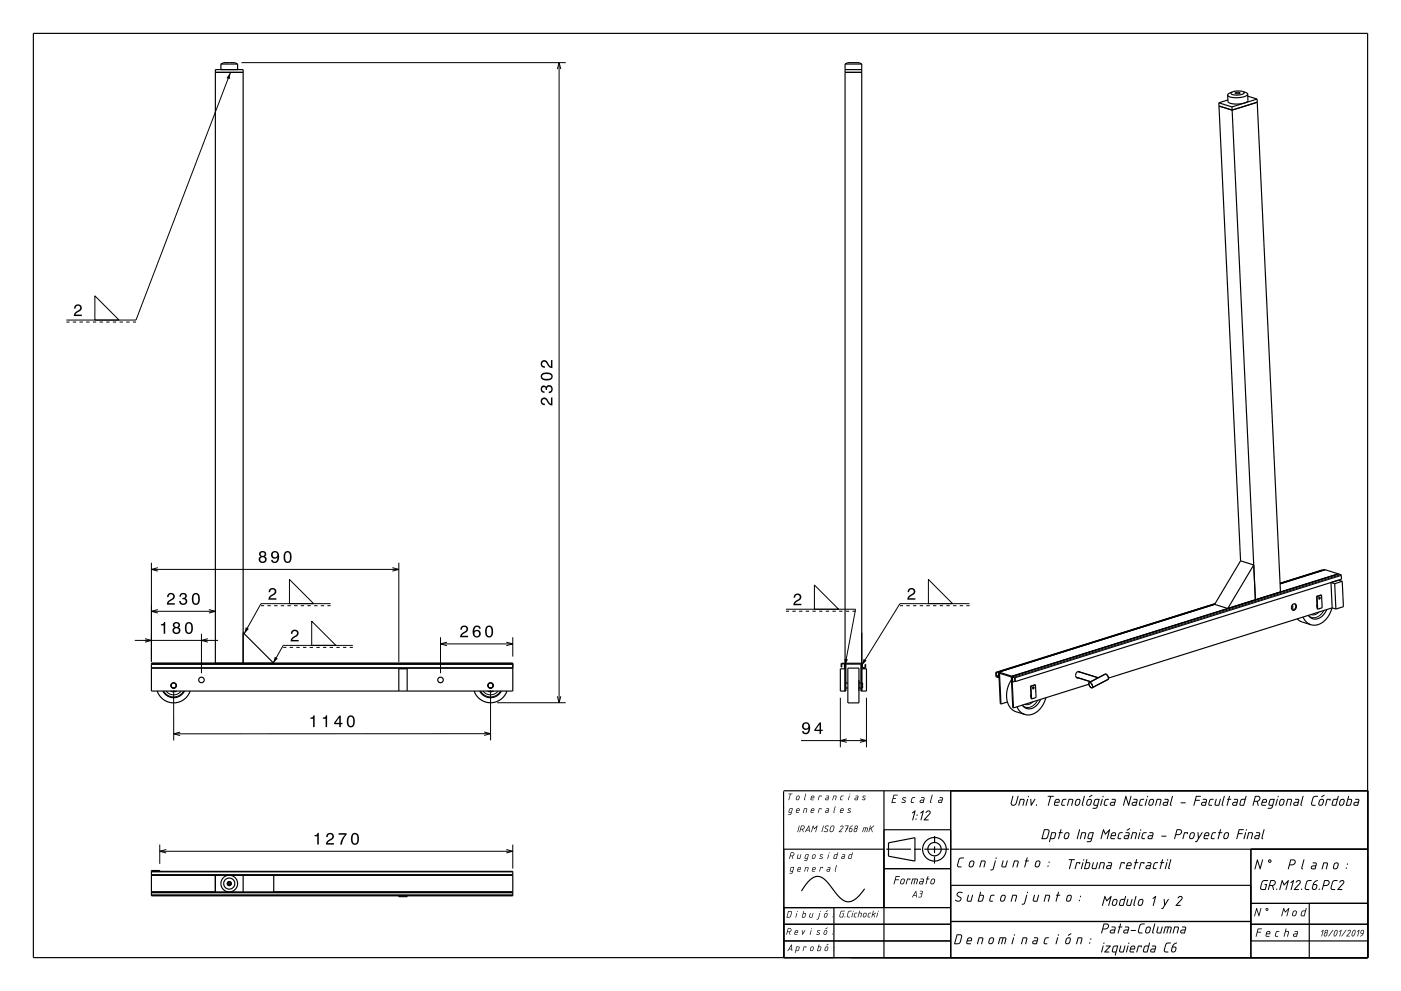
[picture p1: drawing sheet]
<svg xmlns="http://www.w3.org/2000/svg" width="420mm" height="297mm" viewBox="0 0 420 297" stroke-linecap="round" stroke-linejoin="round" font-family="sans-serif">
<g fill="none" stroke="#000" stroke-width=".35">
<path d="M10 10h400v277h-400zM66.2 19.2l.9-.4h3.3l.8 .4M66.2 19.2h5M66.2 19.2v1.7M71.2 19.2v1.7M253.3 19.2l.9-.4h3.3l.8 .4M253.3 19.2h5M253.3 19.2v187.9M258.3 19.2v187.9M64.6 21.7h8.3M253.3 21.7h5M253.3 20.9h5"/>
<path d="M365.4 30.8l6.5 137.3M365.4 30.8l3.9 1.2M368.1 30l-2.7 .8M369.3 32l7.1 147.8-.5-10.5M369.5 27.5l-1.1 .5-.4 .5M370.3 27.8l.9-.2 .6 .3-.9 .2zM372.5 27.4l1.2 .4 .3 .4M372.5 27.4h.1a.46 .46 0 0 1 .4 .6 .46 .46 0 0 1-.7 .3l-.2 .1a2.72 2.72 0 0 1-3.1-.5l.5-.4M372.5 27.4l-1.6-.1-1.4 .2M374 28.2l-.3 .4-.8 .4a6.5 6.5 0 0 1-4.8-.4l-.1-.1M374 28.2l.1 2-.9 .6a6.5 6.5 0 0 1-5-.3l-.2-2M374.1 28.8l2.8 .9"/>
<path d="M376.9 29.7l7 147.7M376.9 29.7l-7.6 2.3M376.9 30.6l-7.5 2.4-4-1.2M371.9 168.1l-7.8 13M371.9 168.1l4 1.2M375.9 169.3l-7.8 13.1-4-1.3M394.7 178.7l.1 .1M394.7 178.7l.3 3.9M394.8 178.8l.2 3.8M395.6 179l-.2 .5M396.2 178.3l-1.4 .5M396.2 178.3l-1.5 .4"/>
<path d="M396.2 178.3l.2 3.8-1.4 .5M396.5 170.9h.1M396.5 170.9l-12.8 3.9M397.2 170.7l4 1.3M397.2 170.7l-13.4 4.3M397.2 170.7l-13.4 4.2M399 174.6l1.1 .3M399 174.6l.4 7.6M400.1 174.9l.4 7.6M401.2 172h.1M401.3 173.9h.1M401.3 173.9l1.1 .3"/>
<path d="M401.3 173.9l-2.3 .7M402.4 174.2l.3 7.6-2.2 .7M402.4 174.2l-2.3 .7M45.4 198.8h108.3v8.3h-108.3zM45.4 199.1h108.3M64.6 198.8v-177.9h8.3v177.9M72.9 189.6l9.2 9.2M253.3 198.8h5.2l.1 1.3 .7-.1v-.9h.2v1.1l-1 .1-.2-.2M253.3 198.9l-.1-.1-1 .1v1h.1l.1-1 .8 .1v1.3h.1M364.1 181.1l-64.7 20.3 .5 9.5 .2 .1M364.2 181l-64.9 20.4M364.2 181l-65.5 20.6"/>
<path d="M364.3 180.9l-65.8 20.6M387.5 181.2l.1 1.6M387.5 181.2a.79 .79 0 0 1 1.1 .2 .79 .79 0 0 1-.2 1.1 .76 .76 0 0 1-1.1 .2 .76 .76 0 0 1 0-1.2zM388.1 180.9l.3 .6a1.15 1.15 0 0 1-.9 1.3M388.9 185.5l1.2 .8 2.9 .9M390.6 184.9l1 1.5 1.4 .8M394.8 181.3l.1 .8M395.7 182.4h-.3M397.7 182.7a3.5 3.5 0 0 1-4.5 2.6l-1-.9M399.3 182.2a5.9 5.9 0 0 1-6.1 5.1l-.2-.1M399.4 182.2l-67.1 21M399.4 182.2l1.1 .3"/>
<path d="M45.4 200.3h108.3M47.1 207.1a5.2 5.2 0 0 0 5 3.6 5.2 5.2 0 0 0 4.9-3.6M48.8 207.1a3.7 3.7 0 0 0 6.5 0M51.1 207.1a1.9 1.9 0 0 0 1.9 0M51.3 205.1v.7M51.7 206.2h.7M51.8 207.1h.5M52.8 205.1v.7M119.6 207.1v-6.7h2.5v6.7M142.1 207.1a5.2 5.2 0 0 0 5 3.5 5.2 5.2 0 0 0 4.9-3.5M143.8 207.1a3.7 3.7 0 0 0 6.5 0M146.1 207.1a1.9 1.9 0 0 0 1.9 0"/>
<path d="M146.3 205.1v.7M146.7 206.2h.7M146.8 207.1h.5M147.8 205.1v.7M253.3 200.4h-1.4v6.7h1.7v-8.1h4.5v8.1h1.7v-6.7h-1.5M253.6 206.2h.6M253.6 204.7h.6M254.2 200.2h3.3v10.5h-3.3zM257.5 206.2h.6M257.5 204.7h.6M258.3 204.7h.3v1.5h-.3M298.5 201.5l.1 1.3 .8 .3"/>
<path d="M298.5 201.5l.2 .1M298.7 201.6v1.1l.6 .2M299.3 201.4v1.5M299.3 201.4l4.1 1.3M299.3 202.9h.1M299.4 203.1h.1M299.5 202.9l-.1 .2M299.5 203.1h-.1M300.1 211l-.5-9.2 3.6 1.1 .4 9.2 .2 .1M302 210.4l-1.9 .6M303.2 203.7a6.8 6.8 0 0 0 .4 9.1l3.6 1.3M303.4 202.7l97.9-30.7 .8 .3 .1 1.3-97.8 30.7"/>
<path d="M303.4 202.7l.4 9.5M303.4 202.8l.1-.1 .7 .3 .2 1.3M303.5 204.4h.1M304.2 204.2v-1.1l-.6-.2v1.5M304.2 204.2l.2 .1M304.2 204.2l-.6 .2M304.9 211.8l.9 1.5 1.4 .8M308.9 205.6l.2 .1M308.9 205.6l.3 3.9M309.1 208.2v.8M309.1 205.7l.1 3.8M309.8 205.9l-.2 .5"/>
<path d="M309.9 209.3h-.2M310.4 205.2l-1.3 .5M310.4 205.2l-1.5 .4M310.4 205.2l.2 3.9-1.4 .4M312 209.6a3.5 3.5 0 0 1-4.5 2.6l-1-.9M313.5 209.1a5.8 5.8 0 0 1-6 5.1l-.3-.1M322.6 203l4.4 1.3M323.2 201.3l6 1.8M323.4 201.2l.1 .2M323.7 201.4a.91 .91 0 0 0-1.2 .6 .91 .91 0 0 0 .8 1.2M326.4 205.1l-22.6 7.1M326.6 204.5l.4 .1a1.21 1.21 0 0 1 .4 1.5"/>
<path d="M326.6 204.5l4.7-2.5 .5 .2a1.22 1.22 0 0 1 .4 1.4l-4.8 2.5M326.6 204.5a1.13 1.13 0 0 0 .8 1.6M234.9 237.2l.1 49.8v-32.5h30M234.9 237h175.1M265 237v50M285 237v50M265 248.7h20M265.7 254.5h7.4M274.1 254.5h2M274.3 258.1l-7.9-1.5v-4l7.9-1.5v7M277.1 254.5h7.4M280.2 256.7l-.1 2.1"/>
<path d="M280.2 253.7v2M280.2 250.6v2.1M285 254.5h125M375 254.5v32.5M45.4 261.1h108.3v7.4h-108.3v-7.6h2.5v.2M45.4 262.3h108.3M45.4 267.3h108.3M45.4 267.5h108.3M45.4 268.3h108.3M64.6 262.3v5M68.5 264.9v.1M68.5 264.7v.2"/>
<path d="M68.5 265l.2 .1M68.5 264.7h.1M68.7 265.1h.1M68.7 264.5l-.2 .2M68.7 264.5h.1M68.7 264.5l.3 .2M69 265l-.3 .1M69 264.7h.1M69 264.9v.1M69 264.7v.2M72.9 262.3v5M82.1 262.3v5"/>
<path d="M119.6 268.5v.2h2.5v-.2M235 277h50M235 272h50M250 272v15M259.2 266.4a7.1 7.1 0 0 1-4.9 3.9 5 5 0 0 1-3.8-2.8l-.7-.8a9.5 9.5 0 0 0-4-4 4 4 0 0 0-4 2.1l-1.5 2.2M265 260.3h20M285 276.2h90M285 265.3h90M375 277h35M375 270.7h35M392.5 270.7v16.3M235 282h50"/>
<path d="M375 282h35"/>
<circle cx="395.6" cy="179.3" r=".27"/>
<circle cx="52.1" cy="205.4" r=".75"/>
<circle cx="52.1" cy="205.4" r=".83"/>
<circle cx="60.4" cy="203.8" r=".83"/>
<circle cx="132.1" cy="203.8" r=".83"/>
<circle cx="147.1" cy="205.4" r=".75"/>
<circle cx="147.1" cy="205.4" r=".83"/>
<circle cx="309.8" cy="206.1" r=".27"/>
<circle cx="280.1" cy="254.5" r="3.5"/>
<circle cx="280.2" cy="254.5" r="2"/>
<circle cx="68.7" cy="264.8" r="1.67"/>
<circle cx="68.7" cy="264.8" r=".63"/>
<circle cx="68.7" cy="264.8" r=".54"/>
<circle cx="68.7" cy="264.8" r="2.5"/>
</g>
<g fill="none" stroke="#000" stroke-width=".3">
<path d="M72.4 18.8h97.2M167.6 18.8v191.8M69.1 21.7l-28.3 74.2h-20.9M167.1 20.7l.5-1.9 .5 1.9M19.9 96.5h.9M21.8 96.5h1M23.8 96.5h1M25.8 96.5h1M27.8 96.5h1M28.4 88.7l7.3 7.2h-7.3zM29.8 96.5h1M31.8 96.5h1"/>
<path d="M33.8 96.5h1M35.8 96.5h1M37.8 96.5h1M39.8 96.5h1M45.4 168.6v29.7M45.4 170.6h74.2M47.3 170.1l-1.9 .5 1.9 .6M86.8 173.7l7.2 7.2h-7.2zM117.6 170.1l2 .5-2 .6M119.6 168.6v29.8M244.2 175.3l7.2 7.3h-7.2zM278.3 173.7l7.3 7.2h-7.3z"/>
<path d="M401.3 172l-97.8 30.7M402 172.2l-97.8 30.7M402.1 172.5l-97.8 30.6M40.4 191.9h25M43.5 191.4l1.9 .5-1.9 .5M45.4 183.2h19.2M47.3 182.7l-1.9 .5 1.9 .5M60.4 189.9v11.9M62.3 191.4l-1.9 .5 1.9 .5M62.6 182.7l2 .5-2 .5M78.2 181.5h1M80.2 181.5h1"/>
<path d="M82.2 181.5h1M84.2 181.5h1M84.9 194h.9M86.2 181.5h1M86.8 194h1M88.2 181.5h1M88.8 194h1M90.2 181.5h1M90.8 194h1M92.2 181.5h1M92.8 194h1M93.4 186.2l7.3 7.2h-7.3z"/>
<path d="M94.2 181.5h1M94.8 194h1M96.2 181.5h1M96.8 194h1M98.2 181.5h.9M98.8 194h1M99.1 180.9h-20.9l-5 9M100.8 194h1M102.8 194h1M104.8 194h1M105.8 193.4h-20.9l-3 5.4M132.1 191v10.8"/>
<path d="M132.1 193h21.6M134 192.5l-1.9 .5 1.9 .5M151.8 192.5l1.9 .5-1.9 .5M153.7 191v5.8M235.6 182.6h20.9l-3.2 16.8M235.6 183.2h1M237.6 183.2h1M239.6 183.2h1M241.6 183.2h1M243.6 183.2h1M245.6 183.2h1M247.6 183.2h1"/>
<path d="M249.6 183.2h1M251.6 183.2h1M253.6 183.2h1M255.6 183.2h.9M269.8 181.5h.9M271.7 181.5h1M273.7 181.5h1M275.7 181.5h1M277.7 181.5h1M279.7 181.5h1M281.7 181.5h1M283.7 181.5h1"/>
<path d="M285.7 181.5h1M287.7 181.5h1M289.7 181.5h1M290.7 180.9h-20.9l-11.5 18.5M395.4 183.4a2.29 2.29 0 0 1-2.4 .8M396.8 183a2.94 2.94 0 0 1-4.3 1.7l-.3-.3M45.4 200.1h108.3M49.1 207.1a3.4 3.4 0 0 0 5.9 0M49.8 207.1a2.79 2.79 0 0 0 4.5 0M52.1 207.4v14.5M54 219.4l-1.9 .5 1.9 .5M144.1 207.1a3.4 3.4 0 0 0 5.9 0"/>
<path d="M144.8 207.1a2.8 2.8 0 0 0 4.5 0M145.1 219.4l2 .5-2 .5M147.1 207.4v14.5M147.1 219.9h-95M149.1 210.6h20.5M167.1 208.7l.5 1.9 .5-1.9M251.9 209.1v14.9M259.8 209.1v14.9M299.3 202.4l-.6 .2M299.3 202.9h.1M299.4 202.5l-.6 .2M303.7 202.9l-.2 .1"/>
<path d="M309.7 210.3a2.3 2.3 0 0 1-2.5 .8M311.1 209.9a2.93 2.93 0 0 1-4.4 1.6l-.2-.2M240.1 222h19.7M253.9 221.4l-2 .6 2 .5M257.8 221.4l2 .6-2 .5M47.9 253.1v5.8M47.9 255.1h105.8M49.8 254.6l-1.9 .5 1.9 .5M151.8 254.6l1.9 .5-1.9 .5M153.7 253.1v7.2M45.4 267.6h108.3M45.4 268.2h108.3"/>
<path d="M45.4 261.3h108.3M45.4 262.1h108.3"/>
<circle cx="68.7" cy="264.8" r=".51"/>
</g>
<g fill="#000">
<path d="M69.1 21.7l-.2 2-1-.3z" fill-rule="evenodd"/>
<path d="M22.5 91.5a1.18 1.18 0 0 1 1.9 .3 1.18 1.18 0 0 1-.9 1.7l-.9 .8h1.9v.4h-2.4a2.76 2.76 0 0 1 1.8-2 .69 .69 0 0 0-.5-1.1 .69 .69 0 0 0-.7 .9h-.5z" fill-rule="evenodd"/>
<path d="M162.4 119.4a1.2 1.2 0 0 0-.2 1.4 1.2 1.2 0 0 0 1.2 .6v-.4a.71 .71 0 0 1-.9-.5 .71 .71 0 0 1 .5-.9 .71 .71 0 0 1 .9 .5l.1 .3a1.64 1.64 0 0 0 1.6 1.1v-2.4h-.4v1.9l-.5-.3-.7-1.2a1.11 1.11 0 0 0-1.6-.1zM162.3 115.8a1.17 1.17 0 0 0-.1 1.3 1.17 1.17 0 0 0 1 .7v-.5a.62 .62 0 0 1-.7-.3 .62 .62 0 0 1 .2-.8 .62 .62 0 0 1 .9 .2v.5h.4a.72 .72 0 0 1 .4-1 .72 .72 0 0 1 .9 .5 .72 .72 0 0 1-.5 .9l-.3 .1v.4a1.18 1.18 0 0 0 1.2-1.5 1.18 1.18 0 0 0-1.8-.6l-.2 .3a.86 .86 0 0 0-1.4-.2zM162.5 111.9a1.13 1.13 0 0 0-.4 1.2 1.13 1.13 0 0 0 1 .9 1.9 1.9 0 0 0 2.6-1.2 2.04 2.04 0 0 0-3.2-.9zM162.6 112.5a2.38 2.38 0 0 1 2.6 0v.7a2.38 2.38 0 0 1-2.6 0zM162.4 108.2a1.2 1.2 0 0 0-.2 1.4 1.2 1.2 0 0 0 1.2 .6v-.4a.71 .71 0 0 1-.9-.5 .71 .71 0 0 1 .5-.9 .71 .71 0 0 1 .9 .5l.1 .3a1.64 1.64 0 0 0 1.6 1.1v-2.4h-.4v1.9l-.5-.3-.7-1.2a1.11 1.11 0 0 0-1.6-.1z" fill-rule="evenodd"/>
<path d="M77.9 165.4l-.2 .3a.8 .8 0 0 0 .4 1.1 1.09 1.09 0 0 0-.2 1.6 1.09 1.09 0 0 0 1.7 0 1.09 1.09 0 0 0-.2-1.6 .95 .95 0 0 0 .3-1.4 .95 .95 0 0 0-1.4-.2zM78 167.7a.71 .71 0 0 1 1.4 0 .71 .71 0 0 1-1.4 0zM78.1 166.1a.6 .6 0 0 1 1.2 0 .6 .6 0 0 1-1.2 0zM81.6 165.5a1.15 1.15 0 0 0-.1 1.6 1.15 1.15 0 0 0 1.7 0 1.02 1.02 0 0 1-.8 1.2l-.5-.1-.2-.4h-.4a1.23 1.23 0 0 0 1.4 .9 1.23 1.23 0 0 0 1-1.5 1.42 1.42 0 0 0-.4-1.7 1.42 1.42 0 0 0-1.7 0zM81.7 166.3a.75 .75 0 0 1 1.5 0 .75 .75 0 0 1-1.5 0zM85.3 165.6a2.02 2.02 0 0 0 .9 3.1 2.03 2.03 0 0 0 .9-3.1 1.1 1.1 0 0 0-1.8 0zM85.9 165.6h.6a2.38 2.38 0 0 1 0 2.7h-.6a2.37 2.37 0 0 1 0-2.7z" fill-rule="evenodd"/>
<path d="M80.9 176.5a1.18 1.18 0 0 1 1.9 .3 1.18 1.18 0 0 1-1 1.7l-.8 .8h1.9v.4h-2.4a2.75 2.75 0 0 1 1.8-2 .7 .7 0 0 0-.5-1.1 .7 .7 0 0 0-.8 .9h-.5z" fill-rule="evenodd"/>
<path d="M272.4 176.5a1.18 1.18 0 0 1 1.9 .3 1.18 1.18 0 0 1-.9 1.7l-.9 .8h1.9v.4h-2.4a2.75 2.75 0 0 1 1.8-2 .7 .7 0 0 0-.5-1.1 .7 .7 0 0 0-.8 .9h-.4z" fill-rule="evenodd"/>
<path d="M48.2 187.1v.3h.9v2.5h.4v-3.5h-.3a.77 .77 0 0 1-1 .7zM52.1 186.7l-.2 .3a.8 .8 0 0 0 .4 1 1.09 1.09 0 0 0-.2 1.7 1.09 1.09 0 0 0 1.6 0 1.09 1.09 0 0 0-.2-1.7 .95 .95 0 0 0 .3-1.3 .95 .95 0 0 0-1.4-.2zM52.2 189a.71 .71 0 0 1 1.4 0 .71 .71 0 0 1-1.4 0zM52.3 187.4a.6 .6 0 0 1 1.2 0 .6 .6 0 0 1-1.2 0zM55.7 186.9a2.02 2.02 0 0 0 .9 3.1 2.03 2.03 0 0 0 .9-3.1 1.11 1.11 0 0 0-1.8 0zM56.3 186.9h.7a2.37 2.37 0 0 1 0 2.6h-.7a2.38 2.38 0 0 1 0-2.6z" fill-rule="evenodd"/>
<path d="M50.4 178l-.3 1h.4a.7 .7 0 0 1 .6-.9 .7 .7 0 0 1 .8 .5 .7 .7 0 0 1-.5 .9l-.3 .1a1.64 1.64 0 0 0-1.1 1.6h2.4v-.4h-1.9l.9-.8a1.17 1.17 0 0 0 .9-1.7 1.17 1.17 0 0 0-1.9-.3zM54.1 178l-.3 .8h.4a.62 .62 0 0 1 .4-.7 .62 .62 0 0 1 .8 .2 .62 .62 0 0 1-.2 .9h-.5v.4a.74 .74 0 0 1 .9 .6 .74 .74 0 0 1-.8 .8 .74 .74 0 0 1-.6-.9h-.5a1.18 1.18 0 0 0 1.5 1.2 1.18 1.18 0 0 0 .6-1.8l-.2-.2a1.01 1.01 0 0 0 0-1.5 1.01 1.01 0 0 0-1.5 .2zM57.8 178.1a2.02 2.02 0 0 0 .9 3.2 2.03 2.03 0 0 0 .9-3.2 1.11 1.11 0 0 0-1.8 0zM58.4 178.2h.6a2.38 2.38 0 0 1 0 2.6h-.6a2.37 2.37 0 0 1 0-2.6z" fill-rule="evenodd"/>
<path d="M73.7 188l.9 .5-1.4 1.4z" fill-rule="evenodd"/>
<path d="M82.4 196.8l.9 .6-1.4 1.4z" fill-rule="evenodd"/>
<path d="M87.5 189a1.18 1.18 0 0 1 1.9 .3 1.18 1.18 0 0 1-.9 1.7l-.9 .8h1.9v.4h-2.4a2.76 2.76 0 0 1 1.8-2 .69 .69 0 0 0-.5-1.1 .69 .69 0 0 0-.7 .9h-.5z" fill-rule="evenodd"/>
<path d="M138.3 187.8l-.3 .9h.5a.71 .71 0 0 1 .5-.8 .71 .71 0 0 1 .8 .5 .71 .71 0 0 1-.5 .8l-.3 .2a1.63 1.63 0 0 0-1.1 1.6h2.4v-.5h-1.9l.9-.7a1.17 1.17 0 0 0 .9-1.7 1.17 1.17 0 0 0-1.9-.3zM142.2 187.7a2.39 2.39 0 0 0 .2 3.3 1.16 1.16 0 0 0 1.5-.4 1.16 1.16 0 0 0-.2-1.5 1.16 1.16 0 0 0-1.5 0 1.02 1.02 0 0 1 .8-1.2l.5 .1 .1 .4h.5a1.12 1.12 0 0 0-.7-.9 1.12 1.12 0 0 0-1.2 .2zM142.2 189.9a.75 .75 0 0 1 1.4 0 .75 .75 0 0 1-1.4 0zM145.7 187.9a2.02 2.02 0 0 0 .9 3.2 2.03 2.03 0 0 0 .9-3.2 1.11 1.11 0 0 0-1.8 0zM146.3 188h.7a2.38 2.38 0 0 1 0 2.6h-.7a2.37 2.37 0 0 1 0-2.6z" fill-rule="evenodd"/>
<path d="M238.2 178.2a1.18 1.18 0 0 1 2 .3 1.18 1.18 0 0 1-1 1.7l-.9 .8h1.9v.4h-2.4a2.76 2.76 0 0 1 1.8-2.1 .69 .69 0 0 0-.4-1 .69 .69 0 0 0-.8 .8h-.5z" fill-rule="evenodd"/>
<path d="M253.2 197.4l1 .2-.9 1.8z" fill-rule="evenodd"/>
<path d="M258.9 197.5l.9 .5-1.5 1.4z" fill-rule="evenodd"/>
<path d="M93.1 215.1v.3h.8v2.5h.4v-3.5h-.3a.77 .77 0 0 1-.9 .7zM96.8 215.1v.3h.8v2.5h.5v-3.5h-.4a.77 .77 0 0 1-.9 .7zM101.7 214.5l-1.5 2.1v.4h1.5v.9h.5v-.9h.5v-.4h-.5v-2.1zM101.7 215.1v1.5h-1.1zM104.3 214.8a2.02 2.02 0 0 0 .9 3.2 2.03 2.03 0 0 0 .9-3.2 1.11 1.11 0 0 0-1.8 0zM104.8 214.9h.7a2.37 2.37 0 0 1 0 2.6h-.7a2.38 2.38 0 0 1 0-2.6z" fill-rule="evenodd"/>
<path d="M240.7 216.8a1.15 1.15 0 0 0 0 1.6 1.15 1.15 0 0 0 1.7 0 1.03 1.03 0 0 1-.8 1.3l-.5-.2-.2-.4h-.4a1.23 1.23 0 0 0 1.4 .9 1.23 1.23 0 0 0 1-1.5 1.42 1.42 0 0 0-.4-1.7 1.42 1.42 0 0 0-1.8 0zM240.9 217.6a.75 .75 0 0 1 1.5 0 .75 .75 0 0 1-1.5 0zM245.7 216.5l-1.6 2.1v.5h1.6v.9h.4v-.9h.5v-.4h-.5v-2.2zM245.7 217.1v1.6h-1.1z" fill-rule="evenodd"/>
<path d="M236.4 237.9h1.2l-.6 .1-.5 1.8 .3-1.8zM238.9 238.6l.5-.2 .3 .3-.1 .8-.3 .3h-.5l-.2-.2zM239 238.7l-.2 .7 .2 .2 .3-.1 .2-.6-.1-.3zM241.5 237.8l.2 .2-.4 1.8-.3-.2zM243.4 238.7l-.1 .3h.6v-.3zM243.3 238.6l.5-.2 .3 .3v.5h-.9v.3l.7 .1v.2l-.9-.2zM245.5 238.5l.8 .1-.1 .2-.1-.2h-.4l-.4 1.2zM247.7 238.5l.8 .1-.2 1.2-.9-.2 .2-.5 .7-.1v-.3zM247.6 239.3v.3h.5l.1-.4zM249.9 238.5l.9 .1-.3 1.2-.2-.1 .2-1.1h-.5l-.3 1.2h-.2zM252.2 238.5h.7l-.7 .3-.2 .7 .5 .1v.2l-.7-.2zM254.6 238.5l.1 .1-.4 1.2zM254.7 238a.13 .13 0 0 1 .2 0 .13 .13 0 0 1-.2 0zM256.5 238.5l.8 .1-.2 1.2h-.7l-.2-.2 .2-.5 .7-.1v-.3zM256.4 239.3v.3h.5l.1-.4zM258.7 238.6h.8l-.7 .2 .6 .5-.3 .5-.7-.1 .8-.2-.6-.5z" fill-rule="evenodd"/>
<path d="M267.9 238.2l1.2 .1-1 .1-.2 .8 .7 .1-.8 .1-.3 1h1v.2l-1.2 .1zM270.6 239.1l.5-.2 .6 .2-1 .2 .8 .7-.3 .6-1-.1 .1-.2 .8 .1 .2-.2-.8-.6zM273.4 239h1l-.9 .4-.2 .9 .6 .1v.3l-.6-.1-.3-.2zM276.2 238.9h.7l.3 .3-.4 1.5-.8-.1-.3-.2 .2-.6 1-.1v-.5h-.7zM276 240v.4h.7l.1-.5zM279.4 238.2l.2 .1-.5 2 .1 .3-.1 .1-.3-.4zM281.7 238.9h.7l.3 .3-.4 1.5-.8-.1-.3-.2 .2-.6 1-.1v-.5l-.7-.1zM281.5 240v.4h.7l.1-.5z" fill-rule="evenodd"/>
<path d="M94.3 250.3v.3h.8v2.5h.5v-3.5h-.4a.77 .77 0 0 1-.9 .7zM98.1 249.9l-.3 1h.5a.71 .71 0 0 1 .5-.9 .71 .71 0 0 1 .8 .5 .71 .71 0 0 1-.5 .9l-.3 .1a1.63 1.63 0 0 0-1.1 1.6h2.4v-.4h-1.9l.9-.8a1.17 1.17 0 0 0 .9-1.7 1.17 1.17 0 0 0-1.9-.3zM101.5 249.7v.5h1.9a5.2 5.2 0 0 0-1.4 2.9h.5a5.3 5.3 0 0 1 1.4-3v-.4zM105.5 250.1a2.02 2.02 0 0 0 .9 3.1 2.03 2.03 0 0 0 .9-3.1 1.11 1.11 0 0 0-1.8 0zM106.1 250.1h.6a2.37 2.37 0 0 1 0 2.6h-.6a2.38 2.38 0 0 1 0-2.6z" fill-rule="evenodd"/>
<path d="M236.7 242.4l1-.1-.5 1.8-.9 .1v-.2h.7l.1-.4-.7-.2zM236.8 242.5l-.2 .8 .6 .1 .2-1zM239 242.5l-.1 .3h.6v-.3zM238.9 242.4l.5-.2 .3 .2v.6h-.9v.2l.7 .2v.2l-.9-.1zM241.1 242.3l.9 .1-.3 1.2v-1.2h-.5l-.3 1.2h-.2zM243.4 242.5l-.1 .3h.6v-.3zM243.3 242.4l.5-.2 .3 .3v.5h-.9v.3l.7 .1v.2l-.9-.1zM245.5 242.3l.8 .1-.1 .2-.1-.2h-.4l-.4 1.2zM247.7 242.3l.8 .1-.2 1.2-.9-.2 .2-.5 .7-.1v-.3zM247.6 243.1v.3h.5l.1-.4zM250.3 241.7h.2l-.4 1.9-.3-.2zM252.3 242.5l-.2 .3h.6v-.3zM252.1 242.4l.5-.2 .3 .2v.6h-.9v.3l.7 .1v.2l-.9-.1zM254.3 242.4l.3-.2 .6 .2-.8 .2 .6 .5-.2 .5-.8-.1 .8-.2-.6-.5z" fill-rule="evenodd"/>
<path d="M237.1 255.5l.7-.1 .3 .4-.1 .5-.4 .3 .1 .8-.3-.8h-.4l-.2 .8h-.2zM237.2 255.6l-.2 .8h.7l.2-.6zM239.2 256.1h.2l-.1 1.1h.4l.3-1.1h.2l-.4 1.3-.9-.2zM241.5 256.1h1l-.5 1.7-.9 .2v-.2h.7l.1-.4-.7-.2zM241.6 256.3l-.2 .8 .6 .1 .2-1zM243.7 256.2l.6-.2 .2 .3-.1 .8-.4 .3-.6-.2zM243.8 256.3l-.2 .7 .2 .2 .4-.1 .1-.7-.2-.2zM245.9 256.1l.9 .1-.8 .2 .6 .5-.2 .5-.8-.1 .8-.2-.6-.5zM248.4 256.1h.1l-.4 1.3zM248.5 255.6a.13 .13 0 0 1 .2 0 .13 .13 0 0 1-.2 0zM250.1 256.2l.8-.2 .2-.5h.2l-.6 1.9-.8-.2zM250.3 256.3l-.2 .9h.5l.3-1zM252.5 256.1l.6-.1 .3 .2-.3 1.2-.9-.2 .2-.5 .7-.1v-.3zM252.5 256.9l-.1 .3h.5l.1-.4zM254.5 256.2l.9-.2 .1-.5h.2l-.6 1.9-.8-.2zM254.7 256.3l-.2 .8 .5 .1 .3-1z" fill-rule="evenodd"/>
<path d="M237.1 260l1-.1-.5 1.8-.9 .1v-.2h.7l.1-.4-.7-.2zM237.2 260.1l-.2 .8 .6 .1 .2-1zM239.4 260.1l-.1 .3h.6v-.3zM239.3 260l.5-.2 .3 .3v.5h-.9v.3l.7 .1v.2h-.7l-.2-.2zM241.5 259.8l.9 .2-.3 1.2v-1.2h-.5l-.3 1.2h-.2zM243.8 260.1l-.1 .3h.6v-.3zM243.7 260l.5-.2 .3 .2v.6h-.9v.3l.7 .1v.2l-.9-.2zM245.9 259.9h.8l-.1 .3-.5-.2-.4 1.2zM248.1 259.9l.8 .1-.2 1.2h-.7l-.2-.2 .2-.5 .7-.1v-.3zM248 260.7v.3h.5l.1-.4zM250.7 259.3h.2l-.4 1.9-.3-.2z" fill-rule="evenodd"/>
<path d="M239.6 247.4l.1 .1-.6 1.9zM240.2 247.4h.7l.3 .4-.1 .5-.4 .3 .1 .8-.3-.8h-.4l-.3 .8-.1-.1zM240.3 247.6l-.2 .8 .7-.1 .2-.6zM242.4 247.8l-.5 .9h.6zM242.4 247.4l.2 .1 .1 1.9-.1-.1-.1-.4h-.7l-.4 .5zM243.7 247.4l.5 .8 .9-.8-.5 2-.2-.1 .4-1.4-.7 .6-.3-.7-.4 1.5h-.2zM246.8 247.4l.2 .1-.6 1.9zM247.5 247.6l.4-.2 .6 .2h-.7l-.3 .2v.3l.8 .6-.2 .5-.4 .2-.7-.3 .7 .1 .3-.3v-.3l-.7-.4zM249.3 247.7l-.4 1.2 .3 .3 .5-.3 .3-1-.2-.3zM249.1 247.6l.7-.2 .4 .5-.3 1.1-.7 .4-.5-.5zM252 247.6l.6-.2 .3 .3-.1 .4-1 1.1 .7 .2h-1l1.2-1.5-.3-.3-.5 .3zM253.4 247.4l1 .1-.4 .8 .2 .2h-.3l-.5 .9 .3-.9-.1-.1 .2-.1 .4-.7h-.7zM254.8 248.4l-.1 .6 .4 .2 .3-.7zM254.9 247.7l.8-.3-.8 .7 .5 .2 .2 .3-.3 .6-.5 .2-.3-.5zM256.4 247.5l.6-.1 .2 .4-.3 .5v.8l-.6 .3-.4-.4zM256.3 248.5l-.2 .6 .4 .1 .3-.7zM256.4 247.9a.33 .33 0 0 0 .6 0 .33 .33 0 0 0-.6 0zM258.8 248l1.3 .1-.2 1.3-.2-.1 .2-1.1h-.3l-.4 1.2 .2-1.2h-.4l-.3 1.1h-.2zM260.9 247.4l.1 .1-.2 .8 1.3-.9-.8 .8 .3 1.2-.5-1-.4 .3-.2 .7-.1-.1z" fill-rule="evenodd"/>
<path d="M273.4 243.5l1.1-.6-.9 3-.1-.2 .6-2.3-.5 .4zM274.4 245.5a.2 .2 0 0 1 .4 0 .2 .2 0 0 1-.4 0zM274.8 244.3a.2 .2 0 0 1 .4 0 .2 .2 0 0 1-.4 0zM275.9 243.5l1-.6-.8 3-.2-.2 .7-2.3-.5 .4zM277.7 243.2l.8-.3 .5 .4-.1 .6-1.5 1.7h.9l.1 .2-1.4 .1-.1-.3 1.8-2.1-.4-.3-.7 .4z" fill-rule="evenodd"/>
<path d="M287.6 257.2l.5-.2 .9 .1-.1 .2h-.9l-.4 .4-.4 1.7 .2 .3h.8v.3l-.9-.1-.4-.4zM290.8 258.1l.8-.2 .5 .3-.2 1.2-.5 .5-.6 .1-.4-.4zM291 258.3l-.3 1a.48 .48 0 0 0 .5 .4 .48 .48 0 0 0 .4-.5l.2-.7a.42 .42 0 0 0-.3-.4 .42 .42 0 0 0-.5 .2zM294.1 257.9h1l.4 .2-.4 1.9-.3-.2 .4-1.4-.2-.2h-.7l-.4 1.7h-.3zM298.3 257.9l.3 .1-.7 2.4-.4 .4-.5 .1-.1-.3 .7-.3zM298.5 257.2a.19 .19 0 0 1 .3 0 .19 .19 0 0 1-.3 0zM300.6 257.9l.3 .1-.4 1.4 .2 .3h.7l.4-1.7 .3-.1-.6 2-.9 .1-.4-.3zM304 257.9h1l.4 .2-.4 1.9-.3-.2 .4-1.4-.2-.2h-.7l-.4 1.7h-.3zM307.8 257l.3 .1-.2 .8 .6 .1-.7 .2-.6 1.8-.2-.2 .5-1.6-.3-.2 .4-.1zM310.6 258.1l.8-.2 .5 .4-.2 1.1-.5 .5h-.7l-.3-.3zM310.8 258.3l-.3 1a.48 .48 0 0 0 .5 .4 .48 .48 0 0 0 .4-.5l.2-.7a.42 .42 0 0 0-.3-.4 .42 .42 0 0 0-.5 .2zM314 259.6a.2 .2 0 0 1 .4 0 .2 .2 0 0 1-.4 0zM314.3 258.4a.2 .2 0 0 1 .4 0 .2 .2 0 0 1-.4 0z" fill-rule="evenodd"/>
<path d="M303.6 238.5l.2 .2-.5 2.1 .4 .4 .8-.4 .6-2.2h.3l-.7 2.3-.9 .6-.6-.2-.2-.5zM305.8 239.4h1l.3 .3-.4 1.8-.2-.2 .4-1.4-.3-.2h-.6l-.5 1.7h-.2zM308 239.4l.2 .2-.6 1.9zM308.1 238.8a.2 .2 0 0 1 .4 0 .2 .2 0 0 1-.4 0zM308.9 239.5h.3l.1 1.4 .8-1.5 .3 .1-1.2 2-.2-.1zM310.6 241.3a.19 .19 0 0 1 .3 0 .19 .19 0 0 1-.3 0zM314.1 238.5l1.8 .2-.8 .1-.8 2.7-.2-.2 .7-2.5h-.7zM316.6 239.9l-.2 .4h.9l.1-.3a.43 .43 0 0 0-.3-.3 .43 .43 0 0 0-.5 .2zM316.4 239.7l.8-.3 .5 .4-.1 .8h-1.3v.3l.1 .3h.9v.3h-1l-.3-.3zM318.6 239.6l1.1-.1v.2h-.8l-.2 .3-.3 1.1 .8 .1-.1 .3h-.7l-.3-.3zM320.4 239.4h1l.3 .3-.4 1.8-.2-.2 .4-1.4-.3-.2h-.6l-.4 1.7h-.3zM322.6 239.7l.8-.3 .5 .4-.2 1.1-.5 .6h-.7l-.3-.4zM322.8 239.9l-.3 1a.48 .48 0 0 0 .5 .3 .48 .48 0 0 0 .4-.5l.2-.7a.42 .42 0 0 0-.3-.4 .42 .42 0 0 0-.5 .3zM325 238.6l.2 .1-.6 2.4 .2 .3-.2 .1-.3-.4zM326 239.7l.8-.3 .5 .4-.2 1.1-.5 .6h-.6l-.4-.4zM326.2 239.9l-.3 1a.48 .48 0 0 0 .5 .3 .48 .48 0 0 0 .5-.5l.1-.7a.42 .42 0 0 0-.3-.4 .42 .42 0 0 0-.5 .3zM326.5 238.7l1-.4-.8 .6zM328.2 239.6l1.3-.2 .2 .2-.8 2.5-.4 .3h-.9v-.3l1-.1 .2-.5h-.7l-.3-.3zM328.4 239.8l-.3 1.3 .8 .1 .4-1.5zM330.3 239.4l.3 .2-.7 1.9zM330.5 238.8a.2 .2 0 0 1 .4 0 .2 .2 0 0 1-.4 0zM331.3 239.6l1.1-.1v.2h-.8l-.2 .3-.2 1.1 .7 .1v.3h-.8l-.2-.3zM333.3 239.4h.9l.3 .3-.4 1.8h-1l-.4-.3 .3-.8 1.1-.1 .1-.5-.9-.1zM333.1 240.7v.5h.8l.1-.6zM337.4 238.5l.3 .1 .6 2.2 .6-2.2h.3l-.8 2.9-.2-.1-.7-2.2-.6 2.2h-.3zM339.8 239.4h.9l.3 .3-.4 1.8h-1l-.3-.3 .2-.8 1.1-.1 .1-.5-.9-.1zM339.7 240.7l-.1 .5h.8l.2-.6zM341.9 239.6l1.1-.1-.1 .2h-.7l-.2 .3-.3 1.1 .8 .1v.3h-.8l-.3-.3zM343.7 239.4l.2 .2-.6 1.9zM343.9 238.8a.19 .19 0 0 1 .3 0 .19 .19 0 0 1-.3 0zM344.7 239.6l.8-.2 .5 .4-.3 1.1-.5 .6h-.6l-.3-.4zM344.9 239.9l-.4 1a.48 .48 0 0 0 .6 .3 .48 .48 0 0 0 .4-.5l.2-.7a.42 .42 0 0 0-.4-.4 .42 .42 0 0 0-.4 .3zM346.8 239.4h1l.3 .3-.4 1.8-.2-.2 .4-1.4-.3-.2h-.6l-.4 1.7h-.3zM349.1 239.4h.9l.3 .3-.4 1.8h-1l-.3-.3 .2-.8 1.2-.1v-.5l-.8-.1zM349 240.7l-.1 .5h.8l.2-.6zM351.4 238.5l.2 .2-.6 2.4 .2 .3-.2 .1-.3-.4zM354 240.5l1.3-.1 .2 .2-1.4 .1zM358.6 238.5l1.4 .2-1.2 .1-.3 .9h1.1l.1 .2-1.3 .1-.5 1.5-.1-.2zM360.6 239.4h.9l.3 .3-.4 1.8h-1l-.3-.3 .2-.8 1.2-.1v-.5l-.8-.1zM360.5 240.7l-.1 .5h.8l.2-.6zM362.7 239.6l1.1-.1v.2h-.8l-.2 .3-.3 1.1 .8 .1v.3h-.7l-.3-.3zM364.5 239.4l.3 .1-.4 1.5 .2 .2h.7l.4-1.7h.3l-.6 2h-1l-.3-.3zM366.9 238.5l.3 .2-.7 2.4 .3 .3-.2 .1-.4-.4zM368.5 238.5l.2 .1-.2 .8h.5l.1 .2-.6 .1-.7 1.8 .3-1.8-.2-.2 .3-.1zM369.9 239.4h.9l.4 .3-.5 1.8h-1l-.3-.3 .2-.8 1.2-.1v-.5l-.8-.1zM369.8 240.7l-.1 .5h.8l.2-.6zM372 239.6l1.2-.2 .2-.8h.3l-.8 2.9h-1l-.3-.3zM372.2 239.8l-.3 1.3 .8 .1 .4-1.5zM376.3 238.5h1.1l.4 .5-.1 .8-.6 .4 .2 1.3-.3-.1-.2-1.1h-.7l-.3 1.1h-.3zM376.5 238.8l-.4 1.2 1.1-.1 .3-.4v-.5zM378.7 239.9l-.2 .4h1v-.3a.43 .43 0 0 0-.3-.3 .43 .43 0 0 0-.5 .2zM378.5 239.7l.8-.3 .5 .3-.1 .9h-1.2l-.1 .3 .1 .3h.9v.3h-1l-.3-.3zM380.7 239.6l.5-.2 1 .1-.8 2.6-.4 .3h-.9v-.3l1-.1 .2-.5h-.8l-.2-.3zM380.9 239.8l-.3 1.3 .8 .1 .4-1.5zM382.8 239.4l.3 .2-.7 1.9zM383 238.8a.2 .2 0 0 1 .4 0 .2 .2 0 0 1-.4 0zM383.8 239.7l.8-.3 .5 .4-.2 1.1-.5 .6h-.7l-.3-.4zM384 239.9l-.3 1a.48 .48 0 0 0 .5 .3 .48 .48 0 0 0 .4-.5l.2-.7a.42 .42 0 0 0-.3-.4 .42 .42 0 0 0-.5 .3zM385.9 239.4h1l.4 .3-.4 1.8-.2-.2 .3-1.4-.2-.2h-.6l-.5 1.7h-.3zM388.3 239.4h.9l.3 .3-.5 1.8h-.9l-.4-.3 .3-.8 1.1-.1 .1-.5-.9-.1zM388.1 240.7v.5h.8l.1-.6zM390.5 238.5l.3 .2-.7 2.4 .3 .3-.2 .1-.4-.4zM393.7 238.8l.6-.3 .8 .1-1 .2-.3 .4-.5 1.7 .2 .3h.9l-.1 .3h-.9l-.4-.5zM395.6 239.7l.8-.3 .5 .4-.2 1.1-.5 .6h-.7l-.3-.4zM395.8 239.9l-.3 1a.48 .48 0 0 0 .5 .3 .48 .48 0 0 0 .4-.5l.2-.7a.42 .42 0 0 0-.3-.4 .42 .42 0 0 0-.5 .3zM396.1 238.7l1-.4-.9 .6zM397.7 239.4l1.2 .2-.2 .4-.1-.3h-.6l-.7 1.8zM399.7 239.6l1.2-.2 .2-.8h.2l-.7 2.9h-1.1l-.3-.3zM399.9 239.8l-.4 1.3 .9 .1 .4-1.5zM401.8 239.7l.8-.3 .5 .4-.2 1.1-.5 .6h-.6l-.4-.4zM402 239.9l-.3 1a.48 .48 0 0 0 .5 .3 .48 .48 0 0 0 .5-.5l.1-.7a.42 .42 0 0 0-.3-.4 .42 .42 0 0 0-.5 .3zM404.2 238.5l.3 .1-.2 .8h.8l.3 .6-.5 1.3-1.3 .2zM404.2 239.7l-.4 1.5 .9-.1 .3-1.1-.1-.3zM406.3 239.4h.9l.3 .3-.4 1.8h-1l-.3-.3 .2-.8 1.1-.1 .1-.5-.9-.1zM406.2 240.7l-.1 .5h.8l.2-.6z" fill-rule="evenodd"/>
<path d="M313 248.6l1.2-.1 .4 .7-.6 2-.5 .3h-1.2zM313.2 248.8l-.6 2.4h.9l.4-.4 .4-1.8-.2-.2zM315.2 249.4h1.1l.3 .6-.4 1.2-.3 .3h-.9l-.4 .9-.1-.2zM315.5 249.7l-.5 1.5h.8l.3-.3 .2-1.1zM318 248.5l.2 .1-.2 .8h.5l.1 .2-.7 .1-.6 1.8-.1-.2 .4-1.6-.2-.2 .3-.1zM319.3 249.7l.8-.3 .5 .4-.3 1.2-.4 .5h-.6l-.4-.4zM319.5 249.9l-.3 1a.48 .48 0 0 0 .5 .3 .48 .48 0 0 0 .4-.4l.2-.8a.42 .42 0 0 0-.3-.4 .42 .42 0 0 0-.5 .3zM323.5 248.6l.3 .1-.9 2.8-.1-.2zM324.2 249.4h1l.4 .3-.4 1.8-.2-.2 .3-1.4-.2-.2h-.6l-.5 1.7h-.3zM326.5 249.6l1.3-.2 .1 .2-.7 2.5-.5 .3h-.8v-.3l1-.1 .2-.5h-.8l-.3-.3zM326.7 249.8l-.4 1.3 .9 .1 .4-1.5zM330.7 248.5l.2 .1 .5 1.1 1.2-1.2 .2 .1-.8 2.9-.2-.2 .6-2.1-1 1-.6-1.1-.6 2.3h-.3zM333.5 249.9l-.2 .4h.9l.1-.3a.42 .42 0 0 0-.3-.4 .42 .42 0 0 0-.5 .3zM333.3 249.7l.7-.3 .5 .3v.9h-1.3l-.1 .3 .2 .3h.9v.3h-1l-.3-.3zM335.5 249.6l.3-.2 .8 .1-1 .5-.3 1.1 .8 .1-.1 .3h-.7l-.3-.3zM337.8 248.7l1-.4-.9 .6zM337.4 249.5l.9-.1 .4 .3-.5 1.8h-1l-.3-.3 .3-.8 1.1-.1v-.6h-.8zM337.3 250.7l-.1 .5h.8l.2-.6zM339.5 249.4h1l.3 .3-.4 1.8-.2-.2 .4-1.4-.3-.2h-.6l-.5 1.7h-.3zM341.6 249.4l.3 .2-.7 1.9-.1-.2zM341.8 248.8a.2 .2 0 0 1 .4 0 .2 .2 0 0 1-.4 0zM342.6 249.6l.4-.2 .8 .1-1.1 .5-.2 1.1 .7 .1v.3h-.7l-.3-.3zM344.6 249.4h.9l.3 .3-.5 1.8h-.9l-.4-.3 .3-.8 1.1-.1 .1-.5-.9-.1zM344.5 250.7l-.1 .5h.8l.1-.6zM348.2 250.5h1.4l.1 .1-1.4 .2zM352.8 248.6h1.2l.4 .7-.6 .8-1.2 .2-.5 1.2-.1-.2zM353 248.8l-.3 1.2 1-.1 .3-.5v-.4zM355 249.5l1-.1 .2 .2-.2 .4-.2-.3h-.6l-.6 1.8-.1-.2zM356.9 249.7l.8-.3 .5 .4-.3 1.2-.4 .5h-.6l-.4-.4zM357.1 249.9l-.3 1a.48 .48 0 0 0 .5 .3 .48 .48 0 0 0 .4-.4l.2-.8a.42 .42 0 0 0-.3-.4 .42 .42 0 0 0-.5 .3zM359 249.4l.3 .1 .1 1.4 .9-1.5 .2 .2-1.6 2.7-.5 .1-.1-.3h.3l.5-.8zM361.5 249.9l-.2 .4h.9l.1-.3a.42 .42 0 0 0-.4-.4 .42 .42 0 0 0-.4 .3zM361.2 249.7l.8-.3 .5 .3-.1 .9h-1.2l-.1 .3 .1 .3h1v.3h-1l-.4-.3zM363.4 249.6l.4-.2 .8 .1-1.1 .5-.2 1.1 .7 .1v.3h-.7l-.3-.3zM365.8 248.5l.3 .1-.2 .8 .5 .2-.6 .1-.6 1.8-.2-.2 .5-1.6-.3-.2 .3-.1zM367.1 249.7l.9-.3 .4 .4-.2 1.1-.5 .6h-.6l-.4-.4zM367.4 249.9l-.4 1a.48 .48 0 0 0 .6 .3 .48 .48 0 0 0 .4-.4l.2-.8a.42 .42 0 0 0-.4-.4 .42 .42 0 0 0-.4 .3zM371.4 248.6l1.4-.1 .1 .2-1.3 .1-.2 .9h1.1l.1 .2-1.3 .1-.6 1.5-.1-.2zM373.3 249.4l.3 .2-.7 1.9-.1-.2zM373.5 248.8a.2 .2 0 0 1 .4 0 .2 .2 0 0 1-.4 0zM374.3 249.4h.9l.4 .3-.4 1.8-.2-.2 .3-1.4-.2-.2h-.6l-.5 1.7h-.3zM376.6 249.4h.9l.3 .3-.5 1.8h-.9l-.4-.3 .3-.8 1.1-.1 .1-.5-.9-.1zM376.4 250.7v.5h.8l.1-.6zM378.8 248.5l.3 .2-.6 2.4 .2 .3-.3 .1-.3-.4z" fill-rule="evenodd"/>
<path d="M320.4 257.5l1.9 .1-.9 .2-.8 2.7-.1-.2 .6-2.5h-.6zM322.7 258.4l1.2 .1-.2 .5-.2-.3h-.6l-.6 1.8-.1-.2zM324.5 258.4l.3 .2-.6 1.9-.2-.2zM324.7 257.7a.2 .2 0 0 1 .4 0 .2 .2 0 0 1-.4 0zM325.7 257.5l.3 .1-.2 .8h.8l.3 .6-.5 1.3-1.3 .2-.1-.2zM325.7 258.7l-.4 1.5h.8l.2-.3 .3-1.1zM327.7 258.4l.2 .1-.4 1.5 .2 .2h.7l.5-1.7h.2l-.5 2h-1l-.3-.3zM329.8 258.4h1l.4 .2-.4 1.9-.2-.2 .3-1.5-.2-.1h-.6l-.5 1.7h-.3zM332.2 258.4h.9l.3 .3-.5 1.8h-1l-.3-.3 .3-.8 1.1-.1 .1-.5-.9-.1zM332 259.7v.4l.8 .1 .1-.6zM336 258.4h1.1l.1 .2-.2 .4-.1-.3h-.6l-.6 1.8-.2-.2zM338.2 258.8l-.2 .5h.9l.1-.3a.42 .42 0 0 0-.4-.4 .42 .42 0 0 0-.4 .2zM338 258.6l.7-.2 .5 .3-.1 .9h-1.2l-.1 .3 .1 .3h1v.3h-1l-.4-.3zM340.6 257.5l.3 .1-.2 .8h.5l.1 .2-.7 .1-.6 1.8-.1-.2 .4-1.6-.3-.2 .4-.1zM342 258.4h1l.1 .2-.2 .4-.1-.3h-.6l-.6 1.8-.2-.2zM344 258.4h.9l.3 .3-.5 1.8h-.9l-.4-.3 .3-.8 1.1-.1 .1-.5-.9-.1zM343.8 259.7v.5h.8l.1-.6zM346 258.6l.4-.2 .8 .1-1.1 .5-.2 1.1 .7 .1v.3h-.7l-.3-.3zM348.4 257.5l.3 .1-.2 .8 .5 .2-.6 .1-.6 1.8-.2-.2 .5-1.6-.3-.2 .4-.1zM349.7 258.4l.3 .2-.7 1.9-.1-.2zM349.9 257.7a.2 .2 0 0 1 .4 0 .2 .2 0 0 1-.4 0zM350.9 257.5l.2 .2-.6 2.4 .2 .3-.2 .1-.3-.4z" fill-rule="evenodd"/>
<path d="M376.8 257.6h.3l.7 2.3 .6-2.3h.2l-.8 2.9h-.2l-.6-2.3-.6 2.3h-.3zM380.1 258.1a.55 .55 0 0 1 1.1 0 .55 .55 0 0 1-1.1 0zM380.4 258.1a.25 .25 0 0 0 .5 0 .25 .25 0 0 0-.5 0zM386.8 257.6h1.2l.5 .8-.7 .8-1.1 .2-.5 1.1zM387.1 257.8l-.4 1.3 1.1-.2 .3-.4v-.4zM390.8 257.6l.2 .1-.6 2.4 .2 .4h-.2l-.3-.3zM393.5 258.5h.9l.3 .2-.4 1.8h-1l-.3-.2 .2-.8 1.2-.1v-.6l-.8-.1zM393.4 259.8v.4l.7 .1 .2-.6zM396.7 258.5h1l.4 .2-.4 1.8-.3-.1 .4-1.5-.2-.2h-.6l-.5 1.8-.3-.1zM400.1 258.7l.8-.2 .4 .4-.2 1.2-.5 .4h-.6l-.4-.4zM400.2 258.9l-.3 1a.48 .48 0 0 0 .5 .4 .48 .48 0 0 0 .5-.5l.1-.7a.42 .42 0 0 0-.3-.4 .42 .42 0 0 0-.5 .2zM403.4 260.2a.2 .2 0 0 1 .4 0 .2 .2 0 0 1-.4 0zM403.8 259a.2 .2 0 0 1 .4 0 .2 .2 0 0 1-.4 0z" fill-rule="evenodd"/>
<path d="M236.3 273.1l.8-.1 .3 .5-.4 1.3-1.2 .2zM236.4 273.2l-.4 1.6 .8-.1 .4-1.2-.1-.3zM238.8 273.6l.2 .1-.5 1.3zM238.9 273.2a.15 .15 0 0 1 .3 0 .15 .15 0 0 1-.3 0zM240.9 273l.1 .1-.1 .5 .6 .1 .1 .3-.3 .9-.9 .1zM240.9 273.8l-.3 1 .7-.2 .1-.7zM242.8 273.6l.2 .1-.2 1 .1 .1h.4l.4-1.1h.1l-.3 1.3-.9-.2zM245.7 273.6l.2 .1-.5 1.7-.6 .2 .4-.3zM245.8 273.2a.15 .15 0 0 1 .3 0 .15 .15 0 0 1-.3 0zM247.3 273.8l.5-.2 .3 .3-.1 .7-.3 .4h-.5l-.2-.3zM247.4 273.9l-.2 .8 .2 .1 .3-.1 .2-.7-.1-.2zM247.6 273.1l.6-.2-.5 .4zM249.6 274.8a.15 .15 0 0 1 .3 0 .15 .15 0 0 1-.3 0zM249.8 274a.15 .15 0 0 1 .3 0 .15 .15 0 0 1-.3 0z" fill-rule="evenodd"/>
<path d="M236.2 278.2h.8l.3 .3-.1 .5-.5 .3 .2 .9-.3-.8h-.5l-.2 .7h-.2zM236.4 278.4l-.3 .8 .8-.1 .2-.6zM238.6 279.1l-.2 .3h.6v-.4zM238.4 278.9l.6-.1 .3 .2-.1 .6h-.8l-.1 .2 .1 .2h.6v.2l-.9-.2zM240.4 278.8h.2l.1 .9 .5-.9h.2l-.8 1.4zM243.1 278.8l.2 .1-.5 1.3zM243.2 278.3a.15 .15 0 0 1 .3 0 .15 .15 0 0 1-.3 0zM245 278.9l.4-.1 .5 .1-.8 .2 .7 .6-.3 .4-.8-.1 .9-.2-.7-.5zM247.2 278.9l.5-.1 .3 .2-.1 .8-.4 .3-.6-.2zM247.3 279.1l-.2 .7 .2 .2 .3-.2 .2-.6-.1-.2zM247.5 278.3l.6-.3-.5 .5zM249.5 279.9a.13 .13 0 0 1 .2 0 .13 .13 0 0 1-.2 0zM249.7 279.1a.15 .15 0 0 1 .3 0 .15 .15 0 0 1-.3 0z" fill-rule="evenodd"/>
<path d="M252.1 273.1l1.1-.1-.8 .2-.3 .2-.3 1.1 .2 .2h.6l.2-.8-.3-.1h.5l-.3 1.1h-.8l-.3-.3zM253.2 274.8a.13 .13 0 0 1 .2 0 .13 .13 0 0 1-.2 0zM254.3 273.1l1-.1-.9 .4-.3 1.2 .7 .2-.1 .1h-.5l-.3-.3zM255.6 273.6l.2 .1-.5 1.2zM255.7 273.1a.15 .15 0 0 1 .3 0 .15 .15 0 0 1-.3 0zM256.2 273.7l.8-.1-.7 .3-.2 .7 .6 .2-.1 .1-.6-.2zM257.6 273h.2l-.1 .5 .7 .3-.3 1.1v-1.2h-.5l-.3 1.2h-.2zM258.9 273.7l.6-.2 .3 .3-.1 .8-.3 .3-.7-.2zM259.1 273.9l-.2 .6 .2 .2 .3-.1 .2-.7-.2-.2zM260.4 273.6h.8l-.7 .3-.2 .7 .5 .2v.1l-.7-.2zM261.8 273l.1 .1-.2 .9 .8-.5 .1 .2-.5 .3 .1 .9-.3-.8-.6 .8zM263.1 273.6l.1 .1-.4 1.2zM263.2 273.1a.13 .13 0 0 1 .2 0 .13 .13 0 0 1-.2 0z" fill-rule="evenodd"/>
<path d="M268.5 262.6l1.3 .1-1.1 .1-.2 .7 .9 .1 .1 .1-1 .1-.5 1.2zM270.2 263.5l.7-.2 .4 .4-.3 1-.4 .3h-.5l-.3-.3zM270.4 263.7l-.3 .9 .4 .2 .3-.2 .2-.9-.2-.2zM272 263.3l1 .1-.2 .4-.1-.3h-.6l-.5 1.5zM273.5 263.3l1.6 .1-.3 1.6-.2-.1 .3-1.2-.2-.2h-.2l-.5 1.5 .2-1.5h-.5l-.4 1.5h-.2zM276 263.3h.7l.3 .2-.4 1.5h-.8l-.3-.2 .2-.6 1-.2v-.4l-.7-.1zM275.9 264.4l-.1 .4h.7l.1-.5zM278.1 262.6h.2l-.1 .7 .4 .2h-.5l-.5 1.5 .2-1.5-.2-.1 .3-.1zM279.2 263.5l.7-.2 .4 .4-.2 1-.4 .3h-.5l-.3-.3zM279.4 263.7l-.3 .9 .4 .2 .4-.2 .2-.9-.3-.2z" fill-rule="evenodd"/>
<path d="M274.5 267.4l-.5 .9h.6zM274.5 267l.2 .1 .1 1.8-.2-.4h-.7l-.4 .5zM275.8 267h.7l.2 .5-.3 .4-.1 .8-.9 .3-.1-.2 .8-.2 .2-.5-.5-.3 .7-.3-.1-.3h-.6z" fill-rule="evenodd"/>
<path d="M287 267.6l.8-.4 .8 .3-.1 .2-1-.1-.4 .3 .1 .5 1 .8-.1 .7-.6 .3h-.7l-.5-.4 .2-.2 1 .3 .4-.4v-.4l-1.1-.7zM290.2 268.2l.3 .1-.4 1.4 .2 .2h.7l.4-1.7h.3l-.6 2h-1l-.3-.3zM293.9 267.3l.2 .1-.2 .7 .9 .1 .2 .5-.5 1.4-1.3 .1-.1-.1zM293.8 268.4l-.4 1.5h.8l.2-.3 .3-1.1zM297 268.4l.5-.3 .7 .1-.1 .2-.8 .1-.2 .2-.2 1.1 .7 .2v.2h-.7l-.3-.3zM300.2 268.4l.8-.3 .5 .4-.2 1.2-.5 .5h-.6l-.4-.3zM300.4 268.6l-.3 1a.48 .48 0 0 0 .5 .4 .48 .48 0 0 0 .4-.5l.2-.7a.42 .42 0 0 0-.3-.4 .42 .42 0 0 0-.5 .2zM303.5 268.2l1-.1 .4 .3-.4 1.8-.3-.1 .4-1.4-.2-.3h-.7l-.4 1.8h-.3zM307.7 268.2l.3 .1-.7 2.4-.4 .4h-.5v-.2l.6-.2zM307.9 267.5a.19 .19 0 0 1 .3 0 .19 .19 0 0 1-.3 0zM310 268.2l.3 .1-.4 1.4 .2 .2h.7l.4-1.7h.3l-.6 2h-.9l-.4-.2zM313.4 268.2l1-.1 .4 .3-.4 1.8-.3-.1 .4-1.4-.2-.3h-.7l-.4 1.8h-.3zM317.2 267.3l.3 .1-.2 .7h.5v.3h-.6l-.6 1.8-.2-.1 .5-1.7-.3-.2 .4-.1zM320 268.4l.8-.3 .5 .4-.2 1.2-.5 .5h-.6l-.4-.3zM320.2 268.6l-.3 1a.48 .48 0 0 0 .5 .4 .48 .48 0 0 0 .4-.5l.2-.7a.43 .43 0 0 0-.3-.4 .43 .43 0 0 0-.5 .2zM323.4 269.9a.2 .2 0 0 1 .4 0 .2 .2 0 0 1-.4 0zM323.7 268.7a.2 .2 0 0 1 .4 0 .2 .2 0 0 1-.4 0z" fill-rule="evenodd"/>
<path d="M331.1 268.5l.3 .1 .5 1.1 1.1-1.2 .2 .1-.8 2.9-.2-.2 .6-2.1-1 1-.5-1.1-.7 2.3h-.2zM333.7 269.7l.8-.3 .5 .4-.2 1.1-.5 .6h-.6l-.4-.4zM333.9 269.9l-.3 1a.48 .48 0 0 0 .5 .3 .48 .48 0 0 0 .4-.5l.2-.7a.42 .42 0 0 0-.3-.4 .42 .42 0 0 0-.5 .3zM335.9 269.6l1.2-.2 .2-.8h.3l-.8 2.9h-1l-.3-.3zM336.1 269.8l-.4 1.3 .9 .1 .4-1.5zM338 269.4l.3 .1-.4 1.5 .3 .2h.6l.4-1.7h.3l-.5 2h-1l-.3-.3zM340.5 268.5l.2 .2-.7 2.4 .3 .3-.3 .1-.3-.4zM341.5 269.6l.9-.2 .4 .5-.3 1.1-.5 .5h-.6l-.3-.4zM341.7 269.9l-.3 1a.48 .48 0 0 0 .5 .3 .48 .48 0 0 0 .4-.5l.2-.7a.42 .42 0 0 0-.3-.4 .42 .42 0 0 0-.5 .3zM345.6 269.1l1-.5-.9 2.9-.1-.2 .6-2.3-.5 .4zM348.9 269.4l.3 .1 .1 1.4 .8-1.5 .3 .2-1.7 2.7-.5 .1v-.2l.3-.1 .5-.8zM353.2 268.8l1-.3 .3 .8-1.6 1.9h1v.3h-1.4l-.1-.2 1.8-2.1v-.3l-.3-.1-.8 .4z" fill-rule="evenodd"/>
<path d="M330.9 276.8h1.2l.4 .8-.6 .8-1.2 .2-.5 1.2-.1-.2zM331.1 277.1l-.3 1.2 1-.1 .3-.5v-.4zM333.2 277.7h.9l.4 .3-.5 1.8h-1l-.3-.4 .3-.7 1.1-.1v-.6h-.8zM333.1 279l-.1 .4 .9 .1 .1-.6zM335.8 276.8l.3 .1-.2 .8h.5l.1 .2-.7 .1-.6 1.8-.1-.2 .4-1.6-.3-.2 .4-.1zM337.3 277.7h.9l.3 .3-.4 1.8h-1l-.4-.4 .3-.7 1.1-.1 .1-.6h-.9zM337.1 279v.4l.8 .1 .2-.6zM339 278.8l1.4-.1 .1 .2-1.4 .1zM341.8 277l.5-.2 .9 .1-.1 .2h-.9l-.4 .4-.4 1.7 .3 .2 .7 .1v.3l-.9-.1-.4-.4zM343.7 277.9l.9-.2 .4 .4-.3 1.2-.4 .4h-.6l-.4-.4zM343.9 278.1l-.3 1a.48 .48 0 0 0 .5 .4 .48 .48 0 0 0 .4-.5l.2-.7a.42 .42 0 0 0-.3-.4 .42 .42 0 0 0-.5 .2zM346.1 276.8l.2 .1-.6 2.5 .2 .3-.2 .1-.3-.4zM347.1 277.7l.2 .1-.3 1.5 .2 .2h.6l.5-1.7 .3-.1-.6 2.1h-1l-.3-.3zM349.3 277.7h1.5l.4 .2-.4 1.8-.2-.1 .4-1.4-.3-.2h-.3l-.6 1.8-.1-.2 .4-1.6h-.6l-.5 1.7h-.2zM352.1 277.7h1l.3 .2-.4 1.9-.2-.2 .3-1.4-.2-.2h-.6l-.5 1.7h-.3zM354.4 277.7h.9l.3 .3-.4 1.8h-1l-.4-.4 .3-.7 1.1-.1 .1-.6h-.9zM354.2 279v.4l.8 .1 .1-.6z" fill-rule="evenodd"/>
<path d="M376.6 272.1l.2 .1 .6 1.8 .5-1.8h.2l-.7 2.4-.7-1.9-.5 1.8h-.2zM379.4 272.6a.45 .45 0 0 1 .9 0 .45 .45 0 0 1-.9 0zM379.6 272.6a.2 .2 0 0 0 .4 0 .2 .2 0 0 0-.4 0zM384.8 272.1l.2 .1 .4 .9 1.1-.9-.7 2.4-.1-.1 .5-1.8-.9 .8-.4-.9-.5 1.9h-.3zM387.7 273l.7-.1 .4 .3-.2 1-.5 .4h-.5l-.3-.4zM387.9 273.3l-.3 .9 .4 .2 .3-.3 .2-.8-.2-.2zM390.3 273l1-.1 .2-.7h.2l-.7 2.4h-.8l-.3-.2zM390.5 273.2l-.3 1.1 .7 .1 .3-1.3z" fill-rule="evenodd"/>
<path d="M378.4 264l.6-.2h1.2l-.1 .2-1.2 .1-.4 .4-.4 1.6 .2 .3h.9l.3-1.2h-.4v-.2h.8l-.6 1.7h-1.1l-.4-.4zM380.9 263.8h1l.6 .5-.2 .7-.6 .5 .2 1.2h-.2l-.3-1.2h-.7l-.3 1.2h-.3zM381.1 264l-.3 1.2 1-.1 .4-.4-.1-.5zM382.6 266.5a.2 .2 0 0 1 .4 0 .2 .2 0 0 1-.4 0zM384.3 263.8h.2l.5 1.2 1.2-1.2h.2l-.8 2.9-.2-.1 .5-2.2-1 1-.5-1-.6 2.3h-.3zM386.9 264.4l1-.6-.8 2.9-.2-.1 .6-2.3-.5 .3zM388.6 264.1l.9-.4 .5 .4-.1 .7-1.6 1.6h1v.3l-1.4-.1 1.8-2.2-.1-.3-.3-.1-.7 .5zM390 266.5a.2 .2 0 0 1 .4 0 .2 .2 0 0 1-.4 0zM391.8 264l.5-.2h.9l-.1 .2-.9 .1-.4 .4-.4 1.7 .3 .2 .7 .1v.2h-.9l-.4-.5zM393.8 265.2l-.2 1 .6 .2 .3-.3 .1-.7zM394 264.3l.6-.5h.5l-.9 .6-.3 .5 .9 .3v1l-.4 .4-.6 .1-.4-.2-.1-.4zM395.3 266.5a.2 .2 0 0 1 .4 0 .2 .2 0 0 1-.4 0zM397 263.8h1.2l.4 .8-.5 .8-1.3 .1-.4 1.2-.2-.1zM397.2 264l-.3 1.2 1.1-.1 .3-.4-.1-.5zM399.5 264l.6-.2 .9 .1-1 .2-.4 .4-.4 1.7 .2 .2 .8 .1-.1 .2h-.8l-.4-.5zM401.7 264l1-.2 .3 .7-1.6 1.9h.9l.1 .3h-1.4l-.1-.2 1.8-2v-.4l-.4-.1-.7 .5z" fill-rule="evenodd"/>
<path d="M396.1 279.1l.7-.4-.5 2 .2-1.7-.3 .3zM397.3 278.8l.6-.1 .3 .4-.3 .5-.1 .8-.6 .3-.4-.5zM397.2 279.8l-.1 .5 .4 .1 .2-.6zM397.3 279.2a.35 .35 0 0 0 .7 0 .35 .35 0 0 0-.7 0zM399.5 278.7l.2 .1-1.5 1.8zM400.5 278.9l-.5 1.3a.28 .28 0 0 0 .4 .3 .28 .28 0 0 0 .2-.4l.2-1.1zM400.3 278.8a.49 .49 0 0 1 .7 0 .49 .49 0 0 1 0 .7 .85 .85 0 0 1-1.1 1v-.8zM401.5 279.1l.7-.4-.6 2 .3-1.7-.3 .3zM403.5 278.7l.1 .1-1.4 1.9zM404.1 278.8l.6-.1 .3 .3-.1 .3-1 1.2 .7 .1-1 .1 1.2-1.6-.2-.2-.5 .3zM405.8 278.9l-.4 1.3a.28 .28 0 0 0 .3 .3 .28 .28 0 0 0 .2-.4l.3-1.1zM405.7 278.8a.48 .48 0 0 1 .7 0 .48 .48 0 0 1-.1 .7 .85 .85 0 0 1-1 1l-.1-.7zM406.9 279.1l.7-.4-.6 2 .3-1.7-.3 .3zM408.2 278.9l-.2 .6 .6 .2 .1-.7zM408.1 278.8l.6-.1 .2 .4-.4 1.2-.7 .4-.1-.2 .8-.6-.6-.2z" fill-rule="evenodd"/>
<path d="M237.2 283.5l-.5 .9h.6zM237.2 283.1h.2l.1 1.9h-.2v-.4h-.8l-.4 .4zM238.8 283.7h.7l.2 .3-.3 .9-.8 .2-.2 .6zM238.9 283.9l-.2 1 .6-.2 .2-.8zM241 283.7l.8 .1-.2 .3-.1-.2h-.4l-.4 1.2zM243.1 283.8l.6-.1 .3 .2-.2 .8-.3 .3h-.4l-.3-.2zM243.3 283.9l-.3 .7 .3 .3 .3-.2 .2-.6-.1-.2zM245.5 283.1l.1 .1-.1 .5h.6l.1 .3-.3 1-.9 .1zM245.5 283.9l-.3 1 .6-.1 .2-.7-.1-.2zM247.4 283.8l.6-.1 .3 .2-.1 .8-.4 .3h-.4l-.2-.2zM247.6 283.9l-.2 .7 .2 .3 .3-.2 .2-.6-.1-.2zM247.8 283.2l.6-.3-.5 .4zM249.8 284.8a.13 .13 0 0 1 .2 0 .13 .13 0 0 1-.2 0zM250 284a.15 .15 0 0 1 .3 0 .15 .15 0 0 1-.3 0z" fill-rule="evenodd"/>
<path d="M286.8 280h1.3l.4 .7-.7 2-.4 .3h-1.3zM287 280.3l-.6 2.4h.9l.4-.5 .4-1.7-.2-.2zM290.3 281.4l-.2 .4h1v-.3a.43 .43 0 0 0-.3-.3 .43 .43 0 0 0-.5 .2zM290.2 281.1l.7-.2 .5 .4-.1 .8h-1.2l-.1 .3 .1 .3h.9v.3h-1l-.3-.3zM293.4 280.9h1.1l.3 .3-.5 1.8-.2-.2 .4-1.4-.2-.2h-.7l-.4 1.7h-.3zM296.7 281.1l.9-.2 .4 .4-.3 1.2-.4 .4-.6 .1-.4-.4zM296.9 281.4l-.3 1a.48 .48 0 0 0 .5 .3 .48 .48 0 0 0 .4-.5l.2-.7a.42 .42 0 0 0-.3-.4 .42 .42 0 0 0-.5 .3zM299.7 280.9l1.9 .2 .1 .3-.4 1.6-.3-.1 .4-1.5-.2-.2h-.3l-.6 1.8-.2-.2 .4-1.6h-.6l-.4 1.7h-.3zM303.8 280.9l.2 .2-.6 1.9-.2-.2zM303.9 280.3a.2 .2 0 0 1 .4 0 .2 .2 0 0 1-.4 0zM306.6 280.9h1.1l.3 .2-.4 1.9-.3-.2 .4-1.4-.2-.2h-.7l-.4 1.7h-.3zM310 280.9h.9l.3 .3-.4 1.8h-1l-.3-.3 .3-.8 1.1-.1v-.5l-.9-.1zM309.9 282.2l-.1 .4 .8 .1 .2-.6zM313.3 281.1l.4-.2 .7 .1-1 .5-.2 1.1 .7 .1v.3h-.7l-.3-.3zM317 280.9l.2 .2-.6 1.9-.2-.2zM317.1 280.3a.2 .2 0 0 1 .4 0 .2 .2 0 0 1-.4 0zM319.8 281.1l.8-.2 .4 .4-.2 1.1-.5 .5-.6 .1-.4-.4zM319.9 281.4l-.3 1a.48 .48 0 0 0 .5 .3 .48 .48 0 0 0 .5-.5l.1-.7a.42 .42 0 0 0-.3-.4 .42 .42 0 0 0-.5 .3zM320.2 280.2l1-.4-.9 .6zM323.1 280.9h1.1l.3 .3-.5 1.8-.2-.2 .4-1.4-.2-.2h-.7l-.4 1.7h-.3zM326.5 282.6a.2 .2 0 0 1 .4 0 .2 .2 0 0 1-.4 0zM326.8 281.5a.2 .2 0 0 1 .4 0 .2 .2 0 0 1-.4 0z" fill-rule="evenodd"/>
<path d="M330.6 283.4l.3 .2-.7 1.9-.1-.2zM330.8 282.7a.2 .2 0 0 1 .4 0 .2 .2 0 0 1-.4 0zM331.5 283.4l1.5 .1-1.5 1.7h1v.3l-1.5-.1 1.5-1.7h-.9zM333.8 283.6l.4-.2 1 .1-.8 2.9-.2-.2 .2-.7-.8-.1-.3-.3zM334 283.8l-.4 1.2 .9 .2 .4-1.5zM335.9 283.4l.3 .1-.4 1.4 .2 .3h.6l.5-1.7 .3-.1-.6 2-.9 .1-.4-.3zM338.1 283.4l.2 .1-.6 2-.2-.2zM338.2 282.7a.2 .2 0 0 1 .4 0 .2 .2 0 0 1-.4 0zM339.3 283.8l-.2 .5h.9l.1-.3a.42 .42 0 0 0-.4-.4 .42 .42 0 0 0-.4 .2zM339.1 283.6l.8-.2 .4 .3-.1 .9h-1.2l-.1 .3 .1 .3h.9v.3h-.9l-.4-.3zM341.2 283.4h1l.2 .1-.2 .5-.2-.3h-.6l-.6 1.8-.1-.2zM343.1 283.6l1.2-.2 .2-.9h.3l-.8 2.9-1 .1-.3-.3zM343.3 283.7l-.4 1.3 .9 .2 .4-1.5zM345.4 283.4h.9l.3 .3-.5 1.8h-.9l-.4-.4 .3-.7 1.1-.1 .1-.6h-.9zM345.2 284.7v.4l.8 .1 .1-.6zM349.5 282.7l.6-.2 .9 .1-.1 .2h-.9l-.4 .4-.4 1.7 .2 .3h.8l-.1 .3-.8-.1-.4-.4zM351.6 284l-.2 .9 .6 .2 .3-.3 .1-.7zM351.7 283l.6-.4 .5-.1-.8 .6-.3 .6 .9 .2-.1 1-.3 .5-.6 .1-.4-.2-.2-.5z" fill-rule="evenodd"/>
<path d="M377.1 278.3l1.2 .1-1 .1-.2 .8h.9l.1 .1-1.1 .1-.5 1.2zM379.9 279.4l-.1 .3h.8l-.1-.4zM379.8 279.2l.6-.2 .4 .3v.7h-1.1l-.1 .3 .1 .2h.8v.2h-.8l-.3-.2zM382.6 279.1h.9l-.8 .4-.2 .9 .6 .1v.2h-.6l-.3-.2zM385.5 278.3l.2 .1-.2 .6h.7l.2 .3-.4 1.4-.1-.1 .3-1.2-.2-.1h-.6l-.3 1.4h-.3zM388.1 279h.7l.3 .2-.4 1.5h-.8l-.2-.2 .1-.6 1-.2v-.4l-.7-.1zM387.9 280.1v.4h.7l.1-.5z" fill-rule="evenodd"/>
</g>
</svg>
